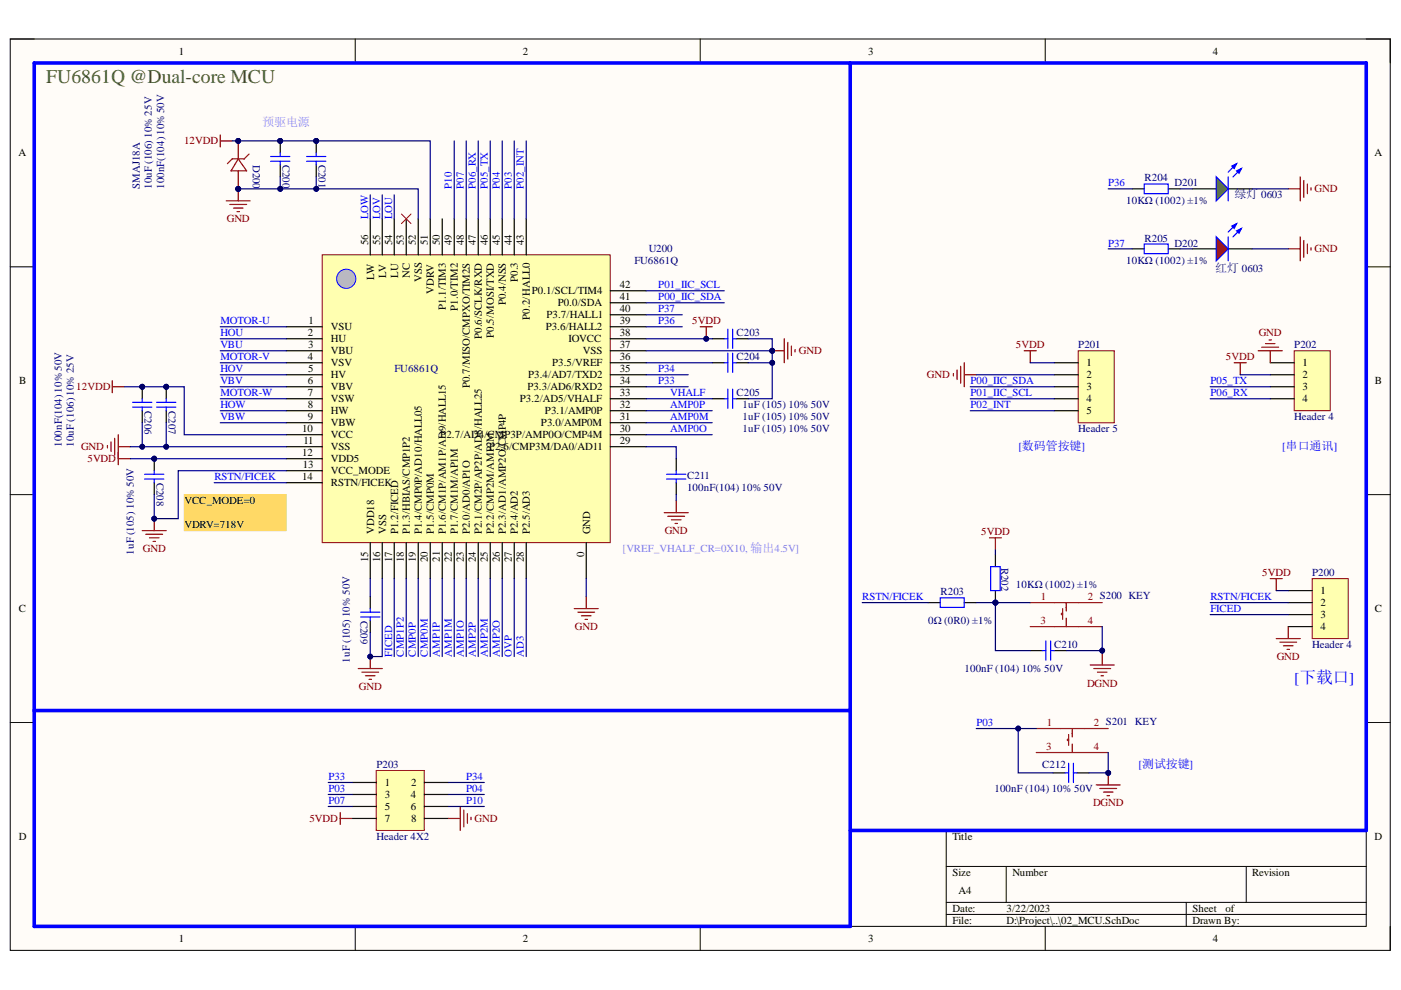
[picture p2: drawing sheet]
<svg xmlns="http://www.w3.org/2000/svg" width="297mm" height="210mm" viewBox="0 0 297 210" stroke-linecap="round" stroke-linejoin="round" font-family="sans-serif">
<defs><g id="words">
<text font-size="4.1" fill="#38761d" x="9.8" y="17.5">FU6861Q @Dual-core MCU</text>
<text font-size="3.2" fill="#00f" x="274.4" y="144.7">[下载口]</text>
<text font-size="2.5" fill="#f0f" x="55.6" y="26.7">预驱电源</text>
<g font-size="2.5" fill="#000080">
<text x="261.7" y="41.9">绿灯 0603</text>
<text x="257.6" y="57.6">红灯 0603</text>
</g>
<g font-size="2.3">
<text x="37.9" y="11.6">1</text>
<text x="110.9" y="11.6">2</text>
<text x="184.1" y="11.6">3</text>
<text x="257.1" y="11.6">4</text>
<text x="3.9" y="33.1">A</text>
<text x="291.4" y="33.1">A</text>
<text x="78" y="52" transform="rotate(-90 78 52)">56</text>
<text x="80.6" y="52" transform="rotate(-90 80.6 52)">55</text>
<text x="83.1" y="52" transform="rotate(-90 83.1 52)">54</text>
<text x="85.7" y="52" transform="rotate(-90 85.7 52)">53</text>
<text x="88.2" y="52" transform="rotate(-90 88.2 52)">52</text>
<text x="90.7" y="52" transform="rotate(-90 90.7 52)">51</text>
<text x="93.3" y="52" transform="rotate(-90 93.3 52)">50</text>
<text x="95.8" y="52" transform="rotate(-90 95.8 52)">49</text>
<text x="98.4" y="52" transform="rotate(-90 98.4 52)">48</text>
<text x="100.9" y="52" transform="rotate(-90 100.9 52)">47</text>
<text x="103.4" y="52" transform="rotate(-90 103.4 52)">46</text>
<text x="106" y="52" transform="rotate(-90 106 52)">45</text>
<text x="108.5" y="52" transform="rotate(-90 108.5 52)">44</text>
<text x="111" y="52" transform="rotate(-90 111 52)">43</text>
<text x="79.3" y="59.4" transform="rotate(-90 79.3 59.4)">LW</text>
<text x="81.8" y="58.9" transform="rotate(-90 81.8 58.9)">LV</text>
<text x="84.4" y="58.9" transform="rotate(-90 84.4 58.9)">LU</text>
<text x="86.9" y="58.9" transform="rotate(-90 86.9 58.9)">NC</text>
<text x="89.5" y="59.9" transform="rotate(-90 89.5 59.9)">VSS</text>
<text x="109.8" y="59.8" transform="rotate(-90 109.8 59.8)">P0.3</text>
<text x="92" y="62.2" transform="rotate(-90 92 62.2)">VDRV</text>
<text x="94.5" y="65.8" transform="rotate(-90 94.5 65.8)">P1.1/TIM3</text>
<text x="97.1" y="65.9" transform="rotate(-90 97.1 65.9)">P1.0/TIM2</text>
<text x="107.2" y="64.7" transform="rotate(-90 107.2 64.7)">P0.4/NSS</text>
<text x="112.7" y="62.4">P0.1/SCL/TIM4</text>
<text x="118.2" y="65">P0.0/SDA</text>
<text x="131.4" y="63.7">41</text>
<text x="131.4" y="61.1">42</text>
<text x="65.3" y="71.3">2</text>
<text x="65.4" y="68.8">1</text>
<text x="70.2" y="70">VSU</text>
<text x="102.2" y="71.9" transform="rotate(-90 102.2 71.9)">P0.6/SCLK/RXD</text>
<text x="104.7" y="71.6" transform="rotate(-90 104.7 71.6)">P0.5/MOSI/TXD</text>
<text x="112.3" y="67.7" transform="rotate(-90 112.3 67.7)">P0.2/HALL0</text>
<text x="115.7" y="70">P3.6/HALL2</text>
<text x="115.9" y="67.5">P3.7/HALL1</text>
<text x="131.4" y="71.3">38</text>
<text x="131.4" y="68.8">39</text>
<text x="131.4" y="66.2">40</text>
<text x="65.3" y="76.4">4</text>
<text x="65.3" y="73.8">3</text>
<text x="70.2" y="72.6">HU</text>
<text x="70.2" y="75.1">VBU</text>
<text x="70.2" y="77.6">VSV</text>
<text x="117.1" y="77.6">P3.5/VREF</text>
<text x="120.5" y="72.6">IOVCC</text>
<text x="123.6" y="75.1">VSS</text>
<text x="131.4" y="76.4">36</text>
<text x="131.4" y="73.8">37</text>
<text x="230.4" y="77.6">1</text>
<text x="276.2" y="77.6">1</text>
<text x="4.1" y="81.4">B</text>
<text x="65.3" y="81.4">6</text>
<text x="65.3" y="84">7</text>
<text x="65.3" y="78.9">5</text>
<text x="70.2" y="80.2">HV</text>
<text x="70.2" y="82.7">VBV</text>
<text x="99.6" y="82.3" transform="rotate(-90 99.6 82.3)">P0.7/MISO/CMPXO/TIM2S</text>
<text x="111.8" y="82.7">P3.3/AD6/RXD2</text>
<text x="112" y="80.2">P3.4/AD7/TXD2</text>
<text x="131.4" y="81.4">34</text>
<text x="131.4" y="78.9">35</text>
<text x="131.4" y="84">33</text>
<text x="230.4" y="80.2">2</text>
<text x="230.4" y="82.7">3</text>
<text x="276.2" y="80.2">2</text>
<text x="276.2" y="82.7">3</text>
<text x="291.5" y="81.4">B</text>
<text x="65.3" y="86.5">8</text>
<text x="65.3" y="89.1">9</text>
<text x="70.2" y="85.3">VSW</text>
<text x="70.2" y="87.8">HW</text>
<text x="110.2" y="85.3">P3.2/AD5/VHALF</text>
<text x="115.5" y="87.8">P3.1/AMP0P</text>
<text x="131.4" y="89.1">31</text>
<text x="131.4" y="86.5">32</text>
<text x="230.4" y="85.3">4</text>
<text x="230.4" y="87.8">5</text>
<text x="276.2" y="85.3">4</text>
<text x="64.1" y="91.6">10</text>
<text x="64.3" y="94.2">11</text>
<text x="70.2" y="93">VCC</text>
<text x="70.2" y="95.5">VSS</text>
<text x="70.2" y="90.3">VBW</text>
<text x="93.4" y="93">P2.7/AD4/CMP3P/AMP0O/CMP4M</text>
<text x="103.7" y="95.5">P2.6/CMP3M/DA0/AD11</text>
<text x="114.7" y="90.3">P3.0/AMP0M</text>
<text x="131.4" y="94.2">29</text>
<text x="131.4" y="91.6">30</text>
<text x="64.1" y="96.8">12</text>
<text x="64.1" y="101.8">14</text>
<text x="64.2" y="99.3">13</text>
<text x="70.2" y="98">VDD5</text>
<text x="70.2" y="100.6">VCC_MODE</text>
<text x="39.1" y="106.9">VCC_MODE=0</text>
<text x="70.2" y="103.1">RSTN/FICEK</text>
<text x="39.1" y="112">VDRV=718V</text>
<text x="79.3" y="113.3" transform="rotate(-90 79.3 113.3)">VDD18</text>
<text x="81.8" y="113.3" transform="rotate(-90 81.8 113.3)">VSS</text>
<text x="84.4" y="113.3" transform="rotate(-90 84.4 113.3)">P1.2/FICED</text>
<text x="86.9" y="113.3" transform="rotate(-90 86.9 113.3)">P1.3/HBIAS/CMP1P2</text>
<text x="89.5" y="113.3" transform="rotate(-90 89.5 113.3)">P1.4/CMP0P/AD10/HALL05</text>
<text x="92" y="113.3" transform="rotate(-90 92 113.3)">P1.5/CMP0M</text>
<text x="94.5" y="113.3" transform="rotate(-90 94.5 113.3)">P1.6/CM1P/AM1P/AD9/HALL15</text>
<text x="97.1" y="113.3" transform="rotate(-90 97.1 113.3)">P1.7/CM1M/AP1M</text>
<text x="99.6" y="113.3" transform="rotate(-90 99.6 113.3)">P2.0/AD0/AP1O</text>
<text x="102.2" y="113.3" transform="rotate(-90 102.2 113.3)">P2.1/CM2P/AP2P/AD8/HALL25</text>
<text x="104.7" y="113.3" transform="rotate(-90 104.7 113.3)">P2.2/CMP2M/AMP2M</text>
<text x="107.2" y="113.3" transform="rotate(-90 107.2 113.3)">P2.3/AD1/AMP2O/CMP4P</text>
<text x="109.8" y="113.3" transform="rotate(-90 109.8 113.3)">P2.4/AD2</text>
<text x="112.3" y="113.3" transform="rotate(-90 112.3 113.3)">P2.5/AD3</text>
<text x="125.1" y="113.3" transform="rotate(-90 125.1 113.3)">GND</text>
<text x="78" y="119.3" transform="rotate(-90 78 119.3)">15</text>
<text x="80.6" y="119.3" transform="rotate(-90 80.6 119.3)">16</text>
<text x="83.1" y="119.3" transform="rotate(-90 83.1 119.3)">17</text>
<text x="85.7" y="119.3" transform="rotate(-90 85.7 119.3)">18</text>
<text x="88.2" y="119.3" transform="rotate(-90 88.2 119.3)">19</text>
<text x="90.7" y="119.3" transform="rotate(-90 90.7 119.3)">20</text>
<text x="93.3" y="119.1" transform="rotate(-90 93.3 119.1)">21</text>
<text x="95.8" y="119.3" transform="rotate(-90 95.8 119.3)">22</text>
<text x="98.4" y="119.2" transform="rotate(-90 98.4 119.2)">23</text>
<text x="100.9" y="119.3" transform="rotate(-90 100.9 119.3)">24</text>
<text x="103.4" y="119.3" transform="rotate(-90 103.4 119.3)">25</text>
<text x="106" y="119.3" transform="rotate(-90 106 119.3)">26</text>
<text x="108.5" y="119.3" transform="rotate(-90 108.5 119.3)">27</text>
<text x="111" y="119.3" transform="rotate(-90 111 119.3)">28</text>
<text x="123.8" y="118.2" transform="rotate(-90 123.8 118.2)">0</text>
<text x="280" y="125.9">1</text>
<text x="4" y="129.7">C</text>
<text x="280" y="128.5">2</text>
<text x="280" y="131">3</text>
<text x="291.5" y="129.7">C</text>
<text x="280" y="133.6">4</text>
<text x="81.6" y="166.6">1</text>
<text x="87.2" y="166.6">2</text>
<text x="81.6" y="169.2">3</text>
<text x="81.6" y="171.7">5</text>
<text x="87.1" y="169.2">4</text>
<text x="87.1" y="171.7">6</text>
<text x="4" y="178">D</text>
<text x="81.6" y="174.2">7</text>
<text x="87.2" y="174.2">8</text>
<text x="202" y="178">Title</text>
<text x="291.4" y="178">D</text>
<text x="202" y="185.7">Size</text>
<text x="214.6" y="185.7">Number</text>
<text x="265.5" y="185.7">Revision</text>
<text x="203.2" y="189.6">A4</text>
<text x="202" y="193.4">Date:</text>
<text x="202" y="195.9">File:</text>
<text x="213.4" y="193.4">3/22/2023</text>
<text x="213.4" y="195.9">D:\Project\..\02_MCU.SchDoc</text>
<text x="252.8" y="193.4">Sheet</text>
<text x="252.8" y="195.9">Drawn By:</text>
<text x="259.8" y="193.4">of</text>
<text x="37.9" y="199.7">1</text>
<text x="110.9" y="199.7">2</text>
<text x="184.1" y="199.7">3</text>
<text x="257.1" y="199.7">4</text>
</g>
<g font-size="2.3" fill="#800000">
<text x="39" y="30.6">12VDD</text>
<text x="278.7" y="40.8">GND</text>
<text x="48.1" y="47.1">GND</text>
<text x="278.7" y="53.5">GND</text>
<text x="146.8" y="68.8">5VDD</text>
<text x="266.9" y="71.3">GND</text>
<text x="169.4" y="75.1">GND</text>
<text x="215.4" y="73.8">5VDD</text>
<text x="259.9" y="76.4">5VDD</text>
<text x="16.2" y="82.7">12VDD</text>
<text x="196.5" y="80.2">GND</text>
<text x="17.2" y="95.5">GND</text>
<text x="18.5" y="98">5VDD</text>
<text x="140.9" y="113.3">GND</text>
<text x="208" y="113.5">5VDD</text>
<text x="30.3" y="117.1">GND</text>
<text x="267.6" y="122.1">5VDD</text>
<text x="121.9" y="133.6">GND</text>
<text x="270.7" y="140">GND</text>
<text x="76.1" y="146.3">GND</text>
<text x="230.5" y="145.6">DGND</text>
<text x="231.7" y="170.9">DGND</text>
<text x="65.6" y="174.2">5VDD</text>
<text x="100.6" y="174.2">GND</text>
</g>
<g font-size="2.3" fill="#000080">
<text x="53.6" y="34.9" transform="rotate(90 53.6 34.9)">D200</text>
<text x="59.9" y="34.9" transform="rotate(90 59.9 34.9)">C200</text>
<text x="67.5" y="34.9" transform="rotate(90 67.5 34.9)">C201</text>
<text x="29.6" y="40.1" transform="rotate(-90 29.6 40.1)">SMAJ18A</text>
<text x="32.2" y="40.1" transform="rotate(-90 32.2 40.1)">10uF (106) 10% 25V</text>
<text x="34.8" y="40.1" transform="rotate(-90 34.8 40.1)">100nF(104) 10%50V</text>
<text x="242.7" y="38.5">R204</text>
<text x="249" y="39.5">D201</text>
<text x="238.8" y="43.3">10KΩ (1002) ±1%</text>
<text x="137.5" y="53.5">U200</text>
<text x="242.7" y="51.2">R205</text>
<text x="249" y="52.3">D202</text>
<text x="134.5" y="56.1">FU6861Q</text>
<text x="238.8" y="56.1">10KΩ (1002) ±1%</text>
<text x="156.2" y="71.3">C203</text>
<text x="156.2" y="76.4">C204</text>
<text x="228.6" y="73.8">P201</text>
<text x="274.4" y="73.8">P202</text>
<text x="83.6" y="78.9">FU6861Q</text>
<text x="156.2" y="84">C205</text>
<text x="30.6" y="87.1" transform="rotate(90 30.6 87.1)">C206</text>
<text x="35.7" y="87.1" transform="rotate(90 35.7 87.1)">C207</text>
<text x="157.4" y="89.1">1uF (105) 10% 50V</text>
<text x="157.4" y="86.5">1uF (105) 10% 50V</text>
<text x="274.4" y="89.1">Header 4</text>
<text x="13.1" y="94.7" transform="rotate(-90 13.1 94.7)">100nF(104) 10%50V</text>
<text x="15.7" y="94.7" transform="rotate(-90 15.7 94.7)">10uF (106) 10% 25V</text>
<text x="157.4" y="91.6">1uF (105) 10% 50V</text>
<text x="228.6" y="91.6">Header 5</text>
<text x="145.7" y="101.6">C211</text>
<text x="33.2" y="102.3" transform="rotate(90 33.2 102.3)">C208</text>
<text x="145.7" y="104.1">100nF(104) 10%50V</text>
<text x="28.4" y="117.6" transform="rotate(-90 28.4 117.6)">1uF (105) 10% 50V</text>
<text x="212.3" y="120.4" transform="rotate(90 212.3 120.4)">R202</text>
<text x="215.4" y="124.7">10KΩ (1002) ±1%</text>
<text x="278.2" y="122.1">P200</text>
<text x="76.4" y="131.6" transform="rotate(90 76.4 131.6)">C209</text>
<text x="199.4" y="126.2">R203</text>
<text x="196.8" y="132.3">0Ω (0R0) ±1%</text>
<text x="223.5" y="137.4">C210</text>
<text x="278.2" y="137.4">Header 4</text>
<text x="74.1" y="140.5" transform="rotate(-90 74.1 140.5)">1uF (105) 10% 50V</text>
<text x="204.5" y="142.5">100nF (104) 10% 50V</text>
<text x="79.8" y="162.8">P203</text>
<text x="210.8" y="167.9">100nF (104) 10% 50V</text>
<text x="221" y="162.8">C212</text>
<text x="79.8" y="178">Header 4X2</text>
</g>
<g font-size="2.3" fill="#00f">
<text x="95.8" y="40.1" transform="rotate(-90 95.8 40.1)">P10</text>
<text x="98.4" y="40.1" transform="rotate(-90 98.4 40.1)">P07</text>
<text x="100.9" y="40.1" transform="rotate(-90 100.9 40.1)">P06_RX</text>
<text x="103.4" y="40.1" transform="rotate(-90 103.4 40.1)">P05_TX</text>
<text x="106" y="40.1" transform="rotate(-90 106 40.1)">P04</text>
<text x="108.5" y="40.1" transform="rotate(-90 108.5 40.1)">P03</text>
<text x="111" y="40.1" transform="rotate(-90 111 40.1)">P02_INT</text>
<text x="235" y="39.5">P36</text>
<text x="78" y="46.4" transform="rotate(-90 78 46.4)">LOW</text>
<text x="80.6" y="46.4" transform="rotate(-90 80.6 46.4)">LOV</text>
<text x="83.1" y="46.4" transform="rotate(-90 83.1 46.4)">LOU</text>
<text x="235" y="52.3">P37</text>
<text x="139.6" y="63.7">P00_IIC_SDA</text>
<text x="139.6" y="61.1">P01_IIC_SCL</text>
<text x="46.7" y="68.8">MOTOR-U</text>
<text x="46.7" y="71.3">HOU</text>
<text x="139.6" y="68.8">P36</text>
<text x="139.6" y="66.2">P37</text>
<text x="46.7" y="76.4">MOTOR-V</text>
<text x="46.7" y="73.8">VBU</text>
<text x="46.7" y="84">MOTOR-W</text>
<text x="46.7" y="78.9">HOV</text>
<text x="46.7" y="81.4">VBV</text>
<text x="139.6" y="78.9">P34</text>
<text x="139.6" y="81.4">P33</text>
<text x="142.1" y="84">VHALF</text>
<text x="205.8" y="81.4">P00_IIC_SDA</text>
<text x="205.8" y="84">P01_IIC_SCL</text>
<text x="256.6" y="81.4">P05_TX</text>
<text x="256.6" y="84">P06_RX</text>
<text x="46.7" y="86.5">HOW</text>
<text x="46.7" y="89.1">VBW</text>
<text x="142.1" y="86.5">AMP0P</text>
<text x="142.1" y="89.1">AMP0M</text>
<text x="205.8" y="86.5">P02_INT</text>
<text x="142.1" y="91.6">AMP0O</text>
<text x="215.9" y="95.3">[数码管按键]</text>
<text x="271.9" y="95.3">[串口通讯]</text>
<text x="45.5" y="101.8">RSTN/FICEK</text>
<text x="182.8" y="127.2">RSTN/FICEK</text>
<text x="256.6" y="127.2">RSTN/FICEK</text>
<text x="256.6" y="129.7">FICED</text>
<text x="83.1" y="139.2" transform="rotate(-90 83.1 139.2)">FICED</text>
<text x="85.7" y="139.2" transform="rotate(-90 85.7 139.2)">CMP1P2</text>
<text x="88.2" y="139.2" transform="rotate(-90 88.2 139.2)">CMP0P</text>
<text x="90.7" y="139.2" transform="rotate(-90 90.7 139.2)">CMP0M</text>
<text x="93.3" y="139.2" transform="rotate(-90 93.3 139.2)">AMP1P</text>
<text x="95.8" y="139.2" transform="rotate(-90 95.8 139.2)">AMP1M</text>
<text x="98.4" y="139.2" transform="rotate(-90 98.4 139.2)">AMP1O</text>
<text x="100.9" y="139.2" transform="rotate(-90 100.9 139.2)">AMP2P</text>
<text x="103.4" y="139.2" transform="rotate(-90 103.4 139.2)">AMP2M</text>
<text x="106" y="139.2" transform="rotate(-90 106 139.2)">AMP2O</text>
<text x="108.5" y="139.2" transform="rotate(-90 108.5 139.2)">OVP</text>
<text x="111" y="139.2" transform="rotate(-90 111 139.2)">AD3</text>
<text x="207" y="153.9">P03</text>
<text x="69.7" y="165.4">P33</text>
<text x="69.7" y="167.9">P03</text>
<text x="98.9" y="165.4">P34</text>
<text x="98.9" y="167.9">P04</text>
<text x="241.4" y="162.7">[测试按键]</text>
<text x="69.7" y="170.4">P07</text>
<text x="98.9" y="170.4">P10</text>
</g>
<text font-size="2.3" fill="#f0f" x="132" y="117">[VREF_VHALF_CR=0X10, 输出4.5V]</text>
<g font-size="2.3" fill="#800">
<text x="220.7" y="127.2">1</text>
<text x="230.6" y="127.2">2 S200 KEY</text>
<text x="220.6" y="132.3">3</text>
<text x="230.6" y="132.3">4</text>
<text x="221.9" y="153.9">1</text>
<text x="231.9" y="153.9">2 S201 KEY</text>
<text x="221.8" y="159">3</text>
<text x="231.9" y="159">4</text>
</g>
</g></defs>
<path d="M2.2 8.3h292.6v193.2h-292.6z" fill-rule="evenodd" fill="#fffcf8"/>
<path d="M2.2 8.3h292.6v193.2h-292.6z" fill="none" stroke="#000" stroke-width=".21"/>
<path d="M7.3 13.4h282.4v183h-282.4z" fill-rule="evenodd" fill="#fffcf8"/>
<g fill="none" stroke="#000" stroke-width=".21">
<path d="M2.2 8.3h5.1M7.3 13.4h282.4v183h-282.4zM75.3 8.3v5M148.5 8.3v5M221.6 8.3v5.1M289.7 8.3h5.1v5.1M2.2 56.6h5.1M289.7 56.6h5.1M2.2 104.9h5.1M289.7 104.9h5.1M2.2 153.2h5.1M289.7 153.2h5.1"/>
<path d="M289.7 176.1h-89.1v20.3M75.3 196.4v5.1M148.5 196.4v5.1M200.6 183.7h89.1M200.6 191.3h89.1M200.6 193.9h89.1M213.3 183.7v7.6M221.6 196.4v5.1M251.5 191.3v5.1M264.2 183.7v7.6M294.8 196.4v5.1"/>
</g>
<path d="M68.3 54h61.1v61.1h-61.1z" fill-rule="evenodd" fill="#ffffb0"/>
<path d="M68.3 54h61.1v61.1h-61.1z" fill="none" stroke="#800000" stroke-width=".21"/>
<g fill="none" stroke="#000" stroke-width=".25">
<path d="M78.5 46.4v7.6M81 46.4v7.6M83.6 46.4v7.6M86.1 46.4v7.6M88.7 46.4v7.6M91.2 46.4v7.6M60.7 92.2h7.6M60.7 97.3h7.6M60.7 99.8h7.6M60.7 102.3h7.6M78.5 115.1v7.6M81 115.1v7.6"/>
<path d="M83.6 115.1v7.6"/>
</g>
<circle cx="73.4" cy="59.1" r="2.03" fill="#c0c0c0"/>
<circle cx="73.4" cy="59.1" r="2.03" fill="none" stroke="#00f" stroke-width=".21"/>
<g fill="none" stroke="#000" stroke-width=".25">
<path d="M93.8 46.4v7.6M96.3 46.4v7.6M98.8 46.4v7.6M101.4 46.4v7.6M103.9 46.4v7.6M106.5 46.4v7.6M109 46.4v7.6M111.6 46.4v7.6M60.7 69.3h7.6M60.7 71.8h7.6M60.7 74.4h7.6M60.7 76.9h7.6"/>
<path d="M60.7 79.5h7.6M129.4 69.3h7.6M129.4 71.8h7.6M129.4 74.4h7.6M129.4 76.9h7.6M129.4 79.5h7.6M129.4 66.7h7.6M129.4 64.2h7.6M129.4 61.7h7.6M60.7 94.7h7.6M60.7 82h7.6M60.7 84.5h7.6"/>
<path d="M60.7 87.1h7.6M60.7 89.6h7.6M129.4 94.7h7.6M129.4 82h7.6M129.4 84.5h7.6M129.4 87.1h7.6M129.4 89.6h7.6M129.4 92.2h7.6M86.1 115.1v7.6M88.7 115.1v7.6M91.2 115.1v7.6M93.8 115.1v7.6"/>
<path d="M96.3 115.1v7.6M98.8 115.1v7.6M101.4 115.1v7.6M103.9 115.1v7.6M106.5 115.1v7.6M109 115.1v7.6M111.6 115.1v7.6M124.3 115.1v7.6"/>
</g>
<path d="M218.4 127.8h15.3M218.4 132.9h15.3M225.3 129v2.3M225.3 130.1h-.3v.2h.3M226.1 127.8v1.7M226.1 131.1v1.8" fill="none" stroke="#800" stroke-width=".25"/>
<circle cx="211" cy="127.8" r=".51" fill="#000080"/>
<circle cx="211" cy="127.8" r=".51" fill="none" stroke="#000080" stroke-width=".21"/>
<path d="M211 117.6v2.5M211 125.2v2.6" fill="none" stroke="#000" stroke-width=".25"/>
<circle cx="211" cy="127.8" r=".51" fill="#000080"/>
<circle cx="211" cy="127.8" r=".51" fill="none" stroke="#000080" stroke-width=".21"/>
<path d="M199.3 126.8h5.1v2h-5.1zM210 120.1h2.1v5.1h-2.1z" fill="none" stroke="#00f" stroke-width=".25"/>
<path d="M209.8 114h2.5M211 114v2.6M233.7 138.4v2.6M231.2 141h5M231.9 141.7h3.6M232.7 142.5h2M233.4 143.3h.5" fill="none" stroke="#800000" stroke-width=".25"/>
<path d="M196.8 127.8h2.5M204.4 127.8h2.6" fill="none" stroke="#000" stroke-width=".25"/>
<path d="M278.2 122.7h7.6v12.7h-7.6z" fill-rule="evenodd" fill="#ffffb0"/>
<path d="M278.2 122.7h7.6v12.7h-7.6z" fill="none" stroke="#800000" stroke-width=".21"/>
<path d="M273.1 125.2h5.1M273.1 127.8h5.1M273.1 130.3h5.1M273.1 132.9h5.1" fill="none" stroke="#000" stroke-width=".25"/>
<path d="M121.7 129h5.1M122.5 129.8h3.6M123.3 130.6h2M124 131.3h.5M124.3 126.5v2.5M269.3 122.7h2.6M270.6 135.4h5.1M270.6 122.7v2.5M271.3 136.2h3.6M272.1 136.9h2M272.9 137.7h.5M273.1 132.9v2.5" fill="none" stroke="#800000" stroke-width=".25"/>
<path d="M39.1 104.9h21.6v7.6h-21.6z" fill-rule="evenodd" fill="#ffd966"/>
<path d="M39.1 104.9h21.6v7.6h-21.6z" fill="none" stroke="#ffd966" stroke-width=".21"/>
<path d="M46.7 28.6v2.5M46.7 29.9h2.5" fill="none" stroke="#800000" stroke-width=".25"/>
<circle cx="59.4" cy="29.9" r=".51" fill="#000080"/>
<circle cx="59.4" cy="29.9" r=".51" fill="none" stroke="#000080" stroke-width=".21"/>
<path d="M59.4 29.9v2.5M59.4 35v2.5" fill="none" stroke="#000" stroke-width=".25"/>
<circle cx="59.4" cy="29.9" r=".51" fill="#000080"/>
<circle cx="59.4" cy="29.9" r=".51" fill="none" stroke="#000080" stroke-width=".21"/>
<path d="M57.4 33.2h4M57.4 34.2h4M59.4 32.4v.8M59.4 34.2v.8" fill="none" stroke="#00f" stroke-width=".25"/>
<circle cx="67" cy="29.9" r=".51" fill="#000080"/>
<circle cx="67" cy="29.9" r=".51" fill="none" stroke="#000080" stroke-width=".21"/>
<path d="M67 29.9v2.5M67 35v2.5" fill="none" stroke="#000" stroke-width=".25"/>
<circle cx="67" cy="29.9" r=".51" fill="#000080"/>
<circle cx="67" cy="29.9" r=".51" fill="none" stroke="#000080" stroke-width=".21"/>
<path d="M65 33.2h4.1M65 34.2h4.1M67 32.4v.8M67 34.2v.8" fill="none" stroke="#00f" stroke-width=".25"/>
<circle cx="50.5" cy="29.9" r=".51" fill="#000080"/>
<circle cx="50.5" cy="29.9" r=".51" fill="none" stroke="#000080" stroke-width=".21"/>
<circle cx="50.5" cy="40" r=".51" fill="#000080"/>
<circle cx="50.5" cy="40" r=".51" fill="none" stroke="#000080" stroke-width=".21"/>
<path d="M50.5 33.7l1.8 2.5h-3.3zM50.5 29.9v3.8M52.8 32.7l-1 1h-2.6l-1 1" fill="none" stroke="#800" stroke-width=".25"/>
<circle cx="50.5" cy="29.9" r=".51" fill="#000080"/>
<circle cx="50.5" cy="29.9" r=".51" fill="none" stroke="#000080" stroke-width=".21"/>
<path d="M50.5 36.2v3.8" fill="none" stroke="#800" stroke-width=".25"/>
<circle cx="50.5" cy="40" r=".51" fill="#000080"/>
<circle cx="50.5" cy="40" r=".51" fill="none" stroke="#000080" stroke-width=".21"/>
<path d="M48 42.6h5.1M48.7 43.4h3.6M49.5 44.1h2M50.3 44.9h.5M50.5 40v2.6" fill="none" stroke="#800000" stroke-width=".25"/>
<circle cx="50.5" cy="40" r=".51" fill="#000080"/>
<circle cx="50.5" cy="40" r=".51" fill="none" stroke="#000080" stroke-width=".21"/>
<path d="M85.1 45.4l2 2M87.1 45.4l-2 2" fill="none" stroke="#f00" stroke-width=".21"/>
<path d="M25.1 96v2.5M25.1 97.3h2.5" fill="none" stroke="#800000" stroke-width=".25"/>
<circle cx="32.7" cy="97.3" r=".51" fill="#000080"/>
<circle cx="32.7" cy="97.3" r=".51" fill="none" stroke="#000080" stroke-width=".21"/>
<path d="M32.7 97.3v2.5M32.7 102.3v2.6" fill="none" stroke="#000" stroke-width=".25"/>
<circle cx="32.7" cy="97.3" r=".51" fill="#000080"/>
<circle cx="32.7" cy="97.3" r=".51" fill="none" stroke="#000080" stroke-width=".21"/>
<path d="M32.7 99.8v.8M30.7 100.6h4M30.7 101.6h4M32.7 101.6v.7" fill="none" stroke="#00f" stroke-width=".25"/>
<path d="M30.2 112.5h5M30.9 113.3h3.6M31.7 114h2M32.4 114.8h.6M32.7 110v2.5" fill="none" stroke="#800000" stroke-width=".25"/>
<circle cx="32.7" cy="110" r=".51" fill="#000080"/>
<circle cx="32.7" cy="110" r=".51" fill="none" stroke="#000080" stroke-width=".21"/>
<path d="M22.8 94.5v.5M23.5 93.7v2M23.8 80.7v2.6M23.8 82h2.5M24.3 92.9v3.6M25.1 92.2v5.1M25.1 94.7h2.5" fill="none" stroke="#800000" stroke-width=".25"/>
<circle cx="30.2" cy="82" r=".51" fill="#000080"/>
<circle cx="30.2" cy="82" r=".51" fill="none" stroke="#000080" stroke-width=".21"/>
<path d="M30.2 82v2.5M30.2 87.1v2.5" fill="none" stroke="#000" stroke-width=".25"/>
<circle cx="30.2" cy="82" r=".51" fill="#000080"/>
<circle cx="30.2" cy="82" r=".51" fill="none" stroke="#000080" stroke-width=".21"/>
<path d="M28.1 85.3h4.1M28.1 86.3h4.1M30.2 84.5v.8M30.2 86.3v.8" fill="none" stroke="#00f" stroke-width=".25"/>
<circle cx="35.2" cy="82" r=".51" fill="#000080"/>
<circle cx="35.2" cy="82" r=".51" fill="none" stroke="#000080" stroke-width=".21"/>
<path d="M35.2 82v2.5M35.2 87.1v2.5" fill="none" stroke="#000" stroke-width=".25"/>
<circle cx="35.2" cy="82" r=".51" fill="#000080"/>
<circle cx="35.2" cy="82" r=".51" fill="none" stroke="#000080" stroke-width=".21"/>
<path d="M33.2 85.3h4.1M33.2 86.3h4.1M35.2 84.5v.8M35.2 86.3v.8M76.5 129.8h4M76.5 130.8h4M78.5 129v.8M78.5 130.8v.8" fill="none" stroke="#00f" stroke-width=".25"/>
<path d="M78.5 126.5v2.5M78.5 131.6v2.5" fill="none" stroke="#000" stroke-width=".25"/>
<path d="M78.5 139.2v2.5M76 141.7h5M76.7 142.5h3.6M77.5 143.3h2M78.2 144h.6" fill="none" stroke="#800000" stroke-width=".25"/>
<circle cx="78.5" cy="139.2" r=".51" fill="#000080"/>
<circle cx="78.5" cy="139.2" r=".51" fill="none" stroke="#000080" stroke-width=".21"/>
<path d="M151 76.9h2.5M151 71.8h2.5M156.1 76.9h2.5M156.1 71.8h2.5M151 84.5h2.5M156.1 84.5h2.5" fill="none" stroke="#000" stroke-width=".25"/>
<path d="M153.5 76.9h.8M153.5 71.8h.8M154.3 69.8v4.1M154.3 74.9v4M155.3 69.8v4.1M155.3 74.9v4M155.3 76.9h.8M155.3 71.8h.8M153.5 84.5h.8M154.3 82.5v4.1M155.3 82.5v4.1M155.3 84.5h.8" fill="none" stroke="#00f" stroke-width=".25"/>
<path d="M163.7 74.4h2.6M166.3 71.8v5.1M167 72.6v3.6M167.8 73.4v2M168.6 74.1v.5" fill="none" stroke="#800000" stroke-width=".25"/>
<circle cx="163.7" cy="74.4" r=".51" fill="#000080"/>
<circle cx="163.7" cy="74.4" r=".51" fill="none" stroke="#000080" stroke-width=".21"/>
<path d="M148.5 69.3h2.5M149.7 69.3v2.5" fill="none" stroke="#800000" stroke-width=".25"/>
<circle cx="149.7" cy="71.8" r=".51" fill="#000080"/>
<circle cx="149.7" cy="71.8" r=".51" fill="none" stroke="#000080" stroke-width=".21"/>
<path d="M252.8 40h5.1M260.4 40h5.1M143.4 97.3v2.5M143.4 102.3v2.6" fill="none" stroke="#000" stroke-width=".25"/>
<path d="M143.4 99.8v.8M141.3 101.6h4.1M141.3 100.6h4.1M143.4 101.6v.7" fill="none" stroke="#00f" stroke-width=".25"/>
<path d="M140.8 108.7h5.1M141.6 109.5h3.6M142.4 110.2h2M143.1 111h.5M143.4 106.2v2.5" fill="none" stroke="#800000" stroke-width=".25"/>
<path d="M257.9 37.5l2.5 2.5-2.5 2.6z" fill="#0f0"/>
<path d="M257.9 37.5l2.5 2.5-2.5 2.6zM262.2 34.7l-1.8 1.8M263.2 35.7l-1.8 1.8" fill="none" stroke="#00f" stroke-width=".25"/>
<path d="M262.2 36.2l1-.5-.5 1z" fill="#00f"/>
<path d="M262.2 36.2l1-.5-.5 1z" fill="none" stroke="#00f" stroke-width=".25"/>
<path d="M261.2 35.2l1-.5-.5 1z" fill="#00f"/>
<path d="M242.6 39h5.1v2.1h-5.1zM260.4 37.5v5.1M261.2 35.2l1-.5-.5 1zM242.6 51.7h5.1v2.1h-5.1z" fill="none" stroke="#00f" stroke-width=".25"/>
<path d="M240 40h2.6M240 52.8h2.6M247.7 40h2.5M247.7 52.8h2.5M252.8 52.8h5.1M260.4 52.8h5.1" fill="none" stroke="#000" stroke-width=".25"/>
<path d="M275.7 37.5v5.1M276.4 38.3v3.5M277.2 39v2.1M278 39.8v.5M273.1 40h2.6M273.1 52.8h2.6M275.7 50.2v5.1M276.4 51v3.5M277.2 51.7v2.1M278 52.5v.5" fill="none" stroke="#800000" stroke-width=".25"/>
<path d="M257.9 50.2l2.5 2.6-2.5 2.5z" fill="#f00"/>
<path d="M257.9 50.2l2.5 2.6-2.5 2.5zM262.2 47.4l-1.8 1.8M263.2 48.4l-1.8 1.8" fill="none" stroke="#00f" stroke-width=".25"/>
<path d="M262.2 48.9l1-.5-.5 1.1z" fill="#00f"/>
<path d="M262.2 48.9l1-.5-.5 1.1z" fill="none" stroke="#00f" stroke-width=".25"/>
<path d="M261.2 47.9l1-.5-.5 1z" fill="#00f"/>
<path d="M260.4 50.2v5.1M261.2 47.9l1-.5-.5 1z" fill="none" stroke="#00f" stroke-width=".25"/>
<path d="M274.4 74.4h7.6v12.7h-7.6z" fill-rule="evenodd" fill="#ffffb0"/>
<path d="M274.4 74.4h7.6v12.7h-7.6z" fill="none" stroke="#800000" stroke-width=".21"/>
<path d="M269.3 76.9h5.1M269.3 79.5h5.1M269.3 82h5.1M269.3 84.5h5.1" fill="none" stroke="#000" stroke-width=".25"/>
<path d="M228.6 74.4h7.6v15.2h-7.6z" fill-rule="evenodd" fill="#ffffb0"/>
<path d="M228.6 74.4h7.6v15.2h-7.6z" fill="none" stroke="#800000" stroke-width=".21"/>
<path d="M223.5 76.9h5.1M223.5 79.5h5.1M223.5 82h5.1M223.5 84.5h5.1M223.5 87.1h5.1" fill="none" stroke="#000" stroke-width=".25"/>
<path d="M202.1 79.2v.5M202.9 78.4v2.1M203.7 77.7v3.5M204.4 76.9v5.1M204.4 79.5h2.6M217.2 74.4h2.5M218.4 74.4v2.5M232.4 166.4h5.1M233.2 167.2h3.5M233.9 167.9h2.1M234.7 168.7h.5M235 163.9v2.5" fill="none" stroke="#800000" stroke-width=".25"/>
<path d="M219.7 154.5h15.3M219.7 159.6h15.3M226.6 155.7v2.3M226.6 156.8h-.3v.2h.3M227.3 154.5v1.7M227.3 157.8v1.8" fill="none" stroke="#800" stroke-width=".25"/>
<circle cx="235" cy="163.9" r=".51" fill="#000080"/>
<circle cx="235" cy="163.9" r=".51" fill="none" stroke="#000080" stroke-width=".21"/>
<path d="M223.3 163.9h2.5M228.3 163.9h2.6" fill="none" stroke="#000" stroke-width=".25"/>
<path d="M225.8 163.9h.8M226.6 161.8v4.1M227.6 161.8v4.1M227.6 163.9h.7" fill="none" stroke="#00f" stroke-width=".25"/>
<path d="M79.8 163.4h10.2v12.7h-10.2z" fill-rule="evenodd" fill="#ffffb0"/>
<path d="M79.8 163.4h10.2v12.7h-10.2z" fill="none" stroke="#800000" stroke-width=".21"/>
<path d="M218.4 137.9h2.6M223.5 137.9h2.6M74.7 165.9h5.1M74.7 168.4h5.1M74.7 171h5.1M74.7 173.5h5.1M89.9 165.9h5.1M89.9 168.4h5.1M89.9 171h5.1M90 173.5h5" fill="none" stroke="#000" stroke-width=".25"/>
<g fill="none" stroke="#800000" stroke-width=".25">
<path d="M261.7 76.9h2.5M263 76.9v2.6M266.8 74.4h5.1M267.5 73.6h3.6M268.3 72.9h2M269.1 72.1h.5M269.3 74.4v2.5M72.1 172.3v2.5M72.1 173.5h2.6M95 173.5h2.6M97.6 171v5.1M98.3 171.8v3.5"/>
<path d="M99.1 172.5v2M99.9 173.3v.5"/>
</g>
<path d="M180.3 13.4v183h-173v-183.1l282.4 .1v162.7h-109.4M7.3 150.7h173" fill="none" stroke="#00f" stroke-width=".76"/>
<path d="M221 137.9h.7M221.7 135.9v4.1M222.8 135.9v4.1M222.8 137.9h.7" fill="none" stroke="#00f" stroke-width=".25"/>
<path d="M26.3 82h12.8v10.2h21.6" fill="none" stroke="#000080" stroke-width=".25"/>
<circle cx="30.2" cy="82" r=".51" fill="#000080"/>
<circle cx="30.2" cy="82" r=".51" fill="none" stroke="#000080" stroke-width=".21"/>
<circle cx="35.2" cy="82" r=".51" fill="#000080"/>
<circle cx="35.2" cy="82" r=".51" fill="none" stroke="#000080" stroke-width=".21"/>
<path d="M27.6 97.3h33.1" fill="none" stroke="#000080" stroke-width=".25"/>
<circle cx="32.7" cy="97.3" r=".51" fill="#000080"/>
<circle cx="32.7" cy="97.3" r=".51" fill="none" stroke="#000080" stroke-width=".21"/>
<path d="M27.6 94.7h33.1" fill="none" stroke="#000080" stroke-width=".25"/>
<circle cx="30.2" cy="94.7" r=".51" fill="#000080"/>
<circle cx="30.2" cy="94.7" r=".51" fill="none" stroke="#000080" stroke-width=".21"/>
<circle cx="35.2" cy="94.7" r=".51" fill="#000080"/>
<circle cx="35.2" cy="94.7" r=".51" fill="none" stroke="#000080" stroke-width=".21"/>
<path d="M60.7 99.8h-22.9v10.2h-5.1v-5.1" fill="none" stroke="#000080" stroke-width=".25"/>
<circle cx="32.7" cy="110" r=".51" fill="#000080"/>
<circle cx="32.7" cy="110" r=".51" fill="none" stroke="#000080" stroke-width=".21"/>
<path d="M49.2 29.9h42v16.5M46.7 79.5h14M46.7 76.9h14M46.7 74.4h14M46.7 71.8h14M46.7 69.3h14M46.7 89.6h14M46.7 87.1h14M46.7 84.5h14M46.7 82h14M45.4 102.3h15.3" fill="none" stroke="#000080" stroke-width=".25"/>
<circle cx="50.5" cy="29.9" r=".51" fill="#000080"/>
<circle cx="50.5" cy="29.9" r=".51" fill="none" stroke="#000080" stroke-width=".21"/>
<circle cx="59.4" cy="29.9" r=".51" fill="#000080"/>
<circle cx="59.4" cy="29.9" r=".51" fill="none" stroke="#000080" stroke-width=".21"/>
<circle cx="67" cy="29.9" r=".51" fill="#000080"/>
<circle cx="67" cy="29.9" r=".51" fill="none" stroke="#000080" stroke-width=".21"/>
<path d="M50.5 40h8.9" fill="none" stroke="#000080" stroke-width=".25"/>
<circle cx="59.4" cy="40" r=".51" fill="#000080"/>
<circle cx="59.4" cy="40" r=".51" fill="none" stroke="#000080" stroke-width=".21"/>
<circle cx="50.5" cy="40" r=".51" fill="#000080"/>
<circle cx="50.5" cy="40" r=".51" fill="none" stroke="#000080" stroke-width=".21"/>
<path d="M59.4 37.5v2.5h29.3v6.4" fill="none" stroke="#000080" stroke-width=".25"/>
<circle cx="59.4" cy="40" r=".51" fill="#000080"/>
<circle cx="59.4" cy="40" r=".51" fill="none" stroke="#000080" stroke-width=".21"/>
<circle cx="67" cy="40" r=".51" fill="#000080"/>
<circle cx="67" cy="40" r=".51" fill="none" stroke="#000080" stroke-width=".21"/>
<path d="M81 122.7v16.5h-2.5v-5.1M69.6 171h5.1M69.6 168.4h5.1M69.6 165.9h5.1" fill="none" stroke="#000080" stroke-width=".25"/>
<circle cx="78.5" cy="139.2" r=".51" fill="#000080"/>
<circle cx="78.5" cy="139.2" r=".51" fill="none" stroke="#000080" stroke-width=".21"/>
<path d="M137 79.5h8.9M137 76.9h14M158.6 71.8h5.1v2.6h-26.7M137 94.7h6.4v2.6M137 92.2h14M137 89.6h14M137 87.1h14M137 84.5h14M137 82h8.9M95 171h7.7M95 168.4h7.7M95 165.9h7.7" fill="none" stroke="#000080" stroke-width=".25"/>
<circle cx="163.7" cy="74.4" r=".51" fill="#000080"/>
<circle cx="163.7" cy="74.4" r=".51" fill="none" stroke="#000080" stroke-width=".21"/>
<path d="M137 71.8h14" fill="none" stroke="#000080" stroke-width=".25"/>
<circle cx="149.7" cy="71.8" r=".51" fill="#000080"/>
<circle cx="149.7" cy="71.8" r=".51" fill="none" stroke="#000080" stroke-width=".21"/>
<path d="M137 69.3h7.6M137 66.7h7.6M137 64.2h16.5M137 61.7h16.5M163.7 76.9v7.6h-5.1" fill="none" stroke="#000080" stroke-width=".25"/>
<circle cx="163.7" cy="76.9" r=".51" fill="#000080"/>
<circle cx="163.7" cy="76.9" r=".51" fill="none" stroke="#000080" stroke-width=".21"/>
<path d="M163.7 74.4v2.5h-5.1" fill="none" stroke="#000080" stroke-width=".25"/>
<circle cx="163.7" cy="76.9" r=".51" fill="#000080"/>
<circle cx="163.7" cy="76.9" r=".51" fill="none" stroke="#000080" stroke-width=".21"/>
<circle cx="163.7" cy="74.4" r=".51" fill="#000080"/>
<circle cx="163.7" cy="74.4" r=".51" fill="none" stroke="#000080" stroke-width=".21"/>
<path d="M205.7 87.1h17.8M205.7 84.5h17.8M205.7 82h17.8M182.8 127.8h14M207 154.5h12.7" fill="none" stroke="#000080" stroke-width=".25"/>
<circle cx="215.9" cy="154.5" r=".51" fill="#000080"/>
<circle cx="215.9" cy="154.5" r=".51" fill="none" stroke="#000080" stroke-width=".21"/>
<path d="M207 127.8h11.4" fill="none" stroke="#000080" stroke-width=".25"/>
<circle cx="211" cy="127.8" r=".51" fill="#000080"/>
<circle cx="211" cy="127.8" r=".51" fill="none" stroke="#000080" stroke-width=".21"/>
<path d="M207 79.5h16.5M211 127.8v10.1h7.4" fill="none" stroke="#000080" stroke-width=".25"/>
<circle cx="211" cy="127.8" r=".51" fill="#000080"/>
<circle cx="211" cy="127.8" r=".51" fill="none" stroke="#000080" stroke-width=".21"/>
<path d="M215.9 154.5v9.4h7.4" fill="none" stroke="#000080" stroke-width=".25"/>
<circle cx="215.9" cy="154.5" r=".51" fill="#000080"/>
<circle cx="215.9" cy="154.5" r=".51" fill="none" stroke="#000080" stroke-width=".21"/>
<path d="M218.4 76.9h5.1M226.1 137.9h7.6v.5" fill="none" stroke="#000080" stroke-width=".25"/>
<circle cx="233.7" cy="137.9" r=".51" fill="#000080"/>
<circle cx="233.7" cy="137.9" r=".51" fill="none" stroke="#000080" stroke-width=".21"/>
<path d="M235 159.6v4.3h-4.1" fill="none" stroke="#000080" stroke-width=".25"/>
<circle cx="235" cy="163.9" r=".51" fill="#000080"/>
<circle cx="235" cy="163.9" r=".51" fill="none" stroke="#000080" stroke-width=".21"/>
<g fill="none" stroke="#000080" stroke-width=".25">
<path d="M235 52.8h5M235 40h5M250.2 52.8h2.6M250.2 40h2.6M265.5 52.8h7.6M265.5 40h7.6M263 79.5h6.3M30.2 89.6v5.1M256.6 84.5h12.7M256.6 82h12.7M256.6 130.3h16.5M256.6 127.8h16.5"/>
<path d="M270.6 125.2h2.5"/>
</g>
<circle cx="30.2" cy="94.7" r=".51" fill="#000080"/>
<circle cx="30.2" cy="94.7" r=".51" fill="none" stroke="#000080" stroke-width=".21"/>
<path d="M35.2 89.6v5.1" fill="none" stroke="#000080" stroke-width=".25"/>
<circle cx="35.2" cy="94.7" r=".51" fill="#000080"/>
<circle cx="35.2" cy="94.7" r=".51" fill="none" stroke="#000080" stroke-width=".21"/>
<path d="M67 37.5v2.5" fill="none" stroke="#000080" stroke-width=".25"/>
<circle cx="67" cy="40" r=".51" fill="#000080"/>
<circle cx="67" cy="40" r=".51" fill="none" stroke="#000080" stroke-width=".21"/>
<g fill="none" stroke="#000080" stroke-width=".25">
<path d="M96.3 29.9v16.5M98.8 29.9v16.5M101.4 29.9v16.5M103.9 29.9v16.5M106.5 29.9v16.5M109 29.9v16.5M111.6 29.9v16.5M78.5 41.3v5.1M81 41.3v5.1M83.6 41.3v5.1M143.4 104.9v1.3M211 116.6v1"/>
<path d="M78.5 122.7v3.8M83.6 122.7v16.5M86.1 122.7v16.5M88.7 122.7v16.5M91.2 122.7v16.5M93.8 122.7v16.5M96.3 122.7v16.5M98.8 122.7v16.5M101.4 122.7v16.5M103.9 122.7v16.5M106.5 122.7v16.5M109 122.7v16.5"/>
<path d="M111.6 122.7v16.5M124.3 122.7v3.8M233.7 132.9v5"/>
</g>
<circle cx="233.7" cy="137.9" r=".51" fill="#000080"/>
<circle cx="233.7" cy="137.9" r=".51" fill="none" stroke="#000080" stroke-width=".21"/>
<use href="#words"/>
</svg>
